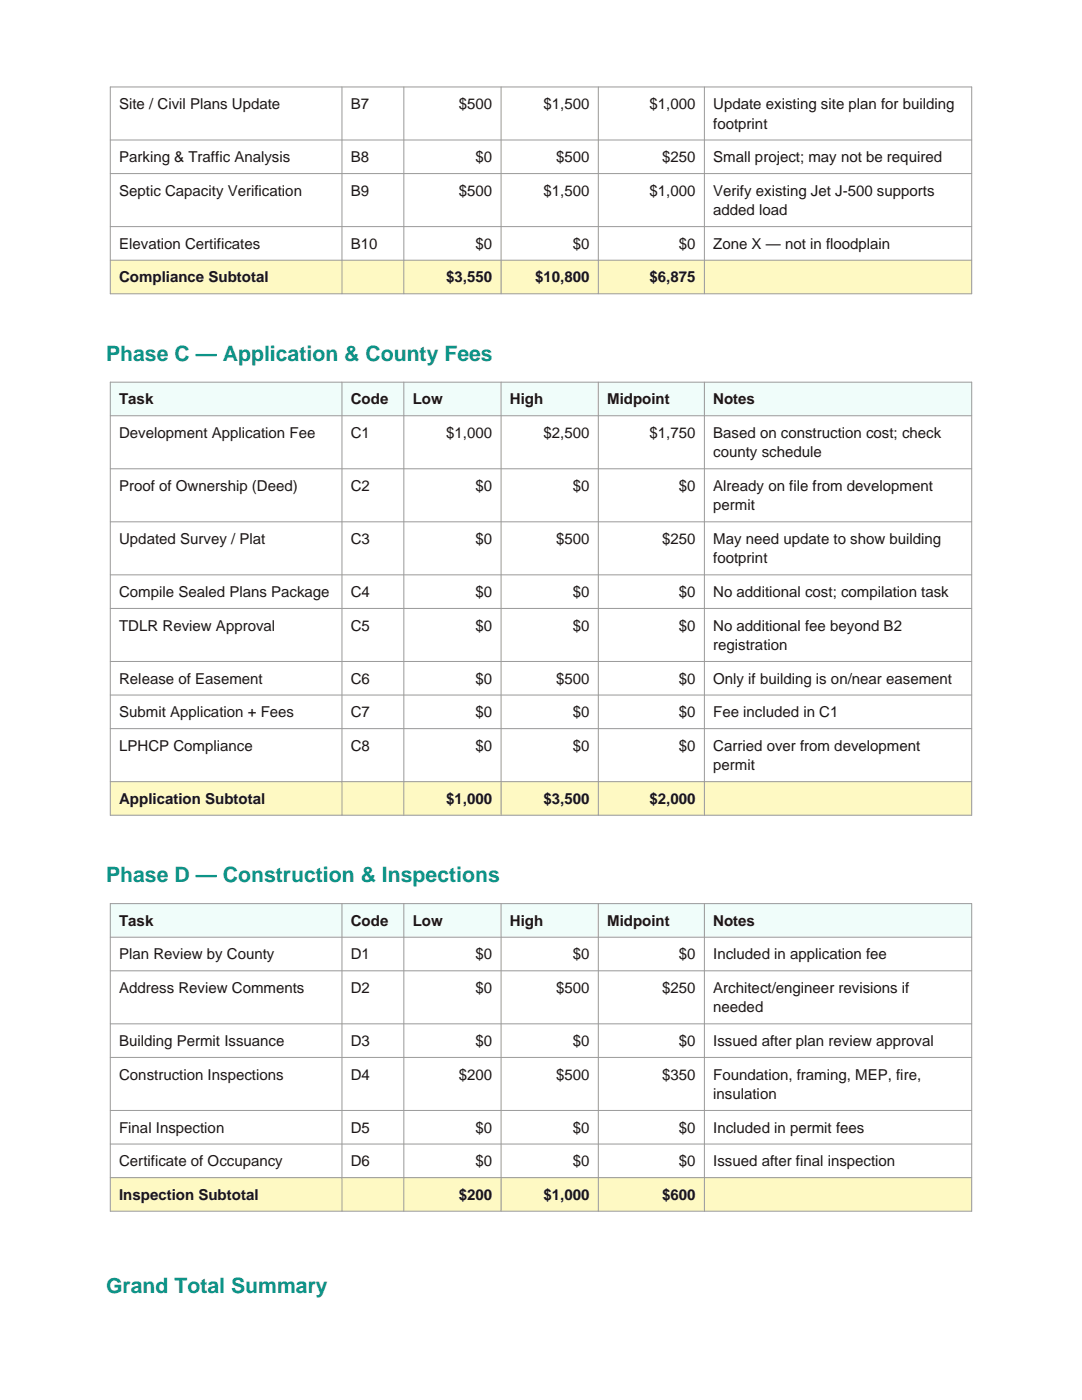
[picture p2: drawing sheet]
<svg xmlns="http://www.w3.org/2000/svg" width="216mm" height="279mm" viewBox="0 0 216 279" stroke-linecap="round" stroke-linejoin="round" font-family="sans-serif">
<defs><g id="words">
<g font-size="4.2" fill="#0d9488">
<text x="21.2" y="72">Phase C — Application &amp; County Fees</text>
<text x="21.2" y="176.1">Phase D — Construction &amp; Inspections</text>
<text x="21.2" y="258">Grand Total Summary</text>
</g>
<g font-size="3" fill="#1c1618">
<text x="23.8" y="21.8">Site / Civil Plans Update</text>
<text x="70" y="21.8">B7</text>
<text x="91.6" y="21.8">$500</text>
<text x="108.5" y="21.8">$1,500</text>
<text x="129.6" y="21.8">$1,000</text>
<text x="142.3" y="21.8">Update existing site plan for building</text>
<text x="142.3" y="25.6">footprint</text>
<text x="23.8" y="32.3">Parking &amp; Traffic Analysis</text>
<text x="70" y="32.3">B8</text>
<text x="94.9" y="32.3">$0</text>
<text x="111" y="32.3">$500</text>
<text x="132.1" y="32.3">$250</text>
<text x="142.3" y="32.3">Small project; may not be required</text>
<text x="23.8" y="39.1">Septic Capacity Verification</text>
<text x="70" y="39.1">B9</text>
<text x="91.6" y="39.1">$500</text>
<text x="108.5" y="39.1">$1,500</text>
<text x="129.6" y="39.1">$1,000</text>
<text x="142.3" y="39.1">Verify existing Jet J-500 supports</text>
<text x="142.3" y="42.9">added load</text>
<text x="23.8" y="49.6">Elevation Certificates</text>
<text x="70" y="49.6">B10</text>
<text x="94.9" y="49.6">$0</text>
<text x="114.3" y="49.6">$0</text>
<text x="135.5" y="49.6">$0</text>
<text x="142.3" y="49.6">Zone X — not in floodplain</text>
<text x="23.8" y="56.3">Compliance Subtotal</text>
<text x="89.1" y="56.3">$3,550</text>
<text x="106.8" y="56.3">$10,800</text>
<text x="129.6" y="56.3">$6,875</text>
<text x="23.8" y="80.7">Task</text>
<text x="70" y="80.7">Code</text>
<text x="82.3" y="80.7">Low</text>
<text x="101.7" y="80.7">High</text>
<text x="121.2" y="80.7">Midpoint</text>
<text x="142.3" y="80.7">Notes</text>
<text x="23.8" y="87.4">Development Application Fee</text>
<text x="70" y="87.4">C1</text>
<text x="89.1" y="87.4">$1,000</text>
<text x="108.5" y="87.4">$2,500</text>
<text x="129.6" y="87.4">$1,750</text>
<text x="142.3" y="87.4">Based on construction cost; check</text>
<text x="142.3" y="91.3">county schedule</text>
<text x="23.8" y="98">Proof of Ownership (Deed)</text>
<text x="70" y="98">C2</text>
<text x="94.9" y="98">$0</text>
<text x="114.3" y="98">$0</text>
<text x="135.5" y="98">$0</text>
<text x="142.3" y="98">Already on file from development</text>
<text x="142.3" y="101.8">permit</text>
<text x="23.8" y="108.5">Updated Survey / Plat</text>
<text x="70" y="108.5">C3</text>
<text x="94.9" y="108.5">$0</text>
<text x="111" y="108.5">$500</text>
<text x="132.1" y="108.5">$250</text>
<text x="142.3" y="108.5">May need update to show building</text>
<text x="142.3" y="112.4">footprint</text>
<text x="23.8" y="119.1">Compile Sealed Plans Package</text>
<text x="70" y="119.1">C4</text>
<text x="94.9" y="119.1">$0</text>
<text x="114.3" y="119.1">$0</text>
<text x="135.5" y="119.1">$0</text>
<text x="142.3" y="119.1">No additional cost; compilation task</text>
<text x="23.8" y="125.8">TDLR Review Approval</text>
<text x="70" y="125.8">C5</text>
<text x="94.9" y="125.8">$0</text>
<text x="114.3" y="125.8">$0</text>
<text x="135.5" y="125.8">$0</text>
<text x="142.3" y="125.8">No additional fee beyond B2</text>
<text x="142.3" y="129.7">registration</text>
<text x="23.8" y="136.4">Release of Easement</text>
<text x="70" y="136.4">C6</text>
<text x="94.9" y="136.4">$0</text>
<text x="111" y="136.4">$500</text>
<text x="135.5" y="136.4">$0</text>
<text x="142.3" y="136.4">Only if building is on/near easement</text>
<text x="23.8" y="143.1">Submit Application + Fees</text>
<text x="70" y="143.1">C7</text>
<text x="94.9" y="143.1">$0</text>
<text x="114.3" y="143.1">$0</text>
<text x="135.5" y="143.1">$0</text>
<text x="142.3" y="143.1">Fee included in C1</text>
<text x="23.8" y="149.8">LPHCP Compliance</text>
<text x="70" y="149.8">C8</text>
<text x="94.9" y="149.8">$0</text>
<text x="114.3" y="149.8">$0</text>
<text x="135.5" y="149.8">$0</text>
<text x="142.3" y="149.8">Carried over from development</text>
<text x="142.3" y="153.7">permit</text>
<text x="23.8" y="160.4">Application Subtotal</text>
<text x="89.1" y="160.4">$1,000</text>
<text x="108.5" y="160.4">$3,500</text>
<text x="129.6" y="160.4">$2,000</text>
<text x="23.8" y="184.7">Task</text>
<text x="70" y="184.7">Code</text>
<text x="82.3" y="184.7">Low</text>
<text x="101.7" y="184.7">High</text>
<text x="121.2" y="184.7">Midpoint</text>
<text x="142.3" y="184.7">Notes</text>
<text x="23.8" y="191.5">Plan Review by County</text>
<text x="70" y="191.5">D1</text>
<text x="94.9" y="191.5">$0</text>
<text x="114.3" y="191.5">$0</text>
<text x="135.5" y="191.5">$0</text>
<text x="142.3" y="191.5">Included in application fee</text>
<text x="23.8" y="198.2">Address Review Comments</text>
<text x="70" y="198.2">D2</text>
<text x="94.9" y="198.2">$0</text>
<text x="111" y="198.2">$500</text>
<text x="132.1" y="198.2">$250</text>
<text x="142.3" y="198.2">Architect/engineer revisions if</text>
<text x="142.3" y="202">needed</text>
<text x="23.8" y="208.7">Building Permit Issuance</text>
<text x="70" y="208.7">D3</text>
<text x="94.9" y="208.7">$0</text>
<text x="114.3" y="208.7">$0</text>
<text x="135.5" y="208.7">$0</text>
<text x="142.3" y="208.7">Issued after plan review approval</text>
<text x="23.8" y="215.4">Construction Inspections</text>
<text x="70" y="215.4">D4</text>
<text x="91.6" y="215.4">$200</text>
<text x="111" y="215.4">$500</text>
<text x="132.1" y="215.4">$350</text>
<text x="142.3" y="215.4">Foundation, framing, MEP, fire,</text>
<text x="142.3" y="219.3">insulation</text>
<text x="23.8" y="226">Final Inspection</text>
<text x="70" y="226">D5</text>
<text x="94.9" y="226">$0</text>
<text x="114.3" y="226">$0</text>
<text x="135.5" y="226">$0</text>
<text x="142.3" y="226">Included in permit fees</text>
<text x="23.8" y="232.7">Certificate of Occupancy</text>
<text x="70" y="232.7">D6</text>
<text x="94.9" y="232.7">$0</text>
<text x="114.3" y="232.7">$0</text>
<text x="135.5" y="232.7">$0</text>
<text x="142.3" y="232.7">Issued after final inspection</text>
<text x="23.8" y="239.4">Inspection Subtotal</text>
<text x="91.6" y="239.4">$200</text>
<text x="108.5" y="239.4">$1,000</text>
<text x="132.1" y="239.4">$600</text>
</g>
</g></defs>
<path d="M22 51.9h171.9v6.7h-171.9z" fill-rule="evenodd" fill="#fef9c3"/>
<path d="M22 17.4h171.9v41.2h-171.9zM68.2 17.4v41.2M80.6 17.4v41.2M100 17.4v41.2M119.4 17.4v41.2M140.6 17.4v41.2M22 27.9h171.9M22 34.6h171.9M22 45.2h171.9M22 51.9h171.9" fill="none" stroke="#999" stroke-width=".2"/>
<path d="M22 76.3h171.9v6.7h-171.9z" fill-rule="evenodd" fill="#f0fdfa"/>
<path d="M22 156h171.9v6.7h-171.9z" fill-rule="evenodd" fill="#fef9c3"/>
<g fill="none" stroke="#999" stroke-width=".2">
<path d="M22 76.3h171.9v86.4h-171.9zM68.2 76.3v86.4M80.6 76.3v86.4M100 76.3v86.4M119.4 76.3v86.4M140.6 76.3v86.4M22 83h171.9M22 93.6h171.9M22 104.1h171.9M22 114.7h171.9M22 121.4h171.9M22 132h171.9"/>
<path d="M22 138.7h171.9M22 145.4h171.9M22 156h171.9"/>
</g>
<path d="M22 180.3h171.9v6.7h-171.9z" fill-rule="evenodd" fill="#f0fdfa"/>
<path d="M22 235h171.9v6.7h-171.9z" fill-rule="evenodd" fill="#fef9c3"/>
<g fill="none" stroke="#999" stroke-width=".2">
<path d="M22 180.3h171.9v61.4h-171.9zM22 187h171.9M22 193.7h171.9M68.2 180.3v61.4M80.6 180.3v61.4M100 180.3v61.4M119.4 180.3v61.4M140.6 180.3v61.4M22 204.3h171.9M22 211h171.9M22 221.6h171.9M22 228.3h171.9"/>
<path d="M22 235h171.9"/>
</g>
<use href="#words"/>
</svg>
